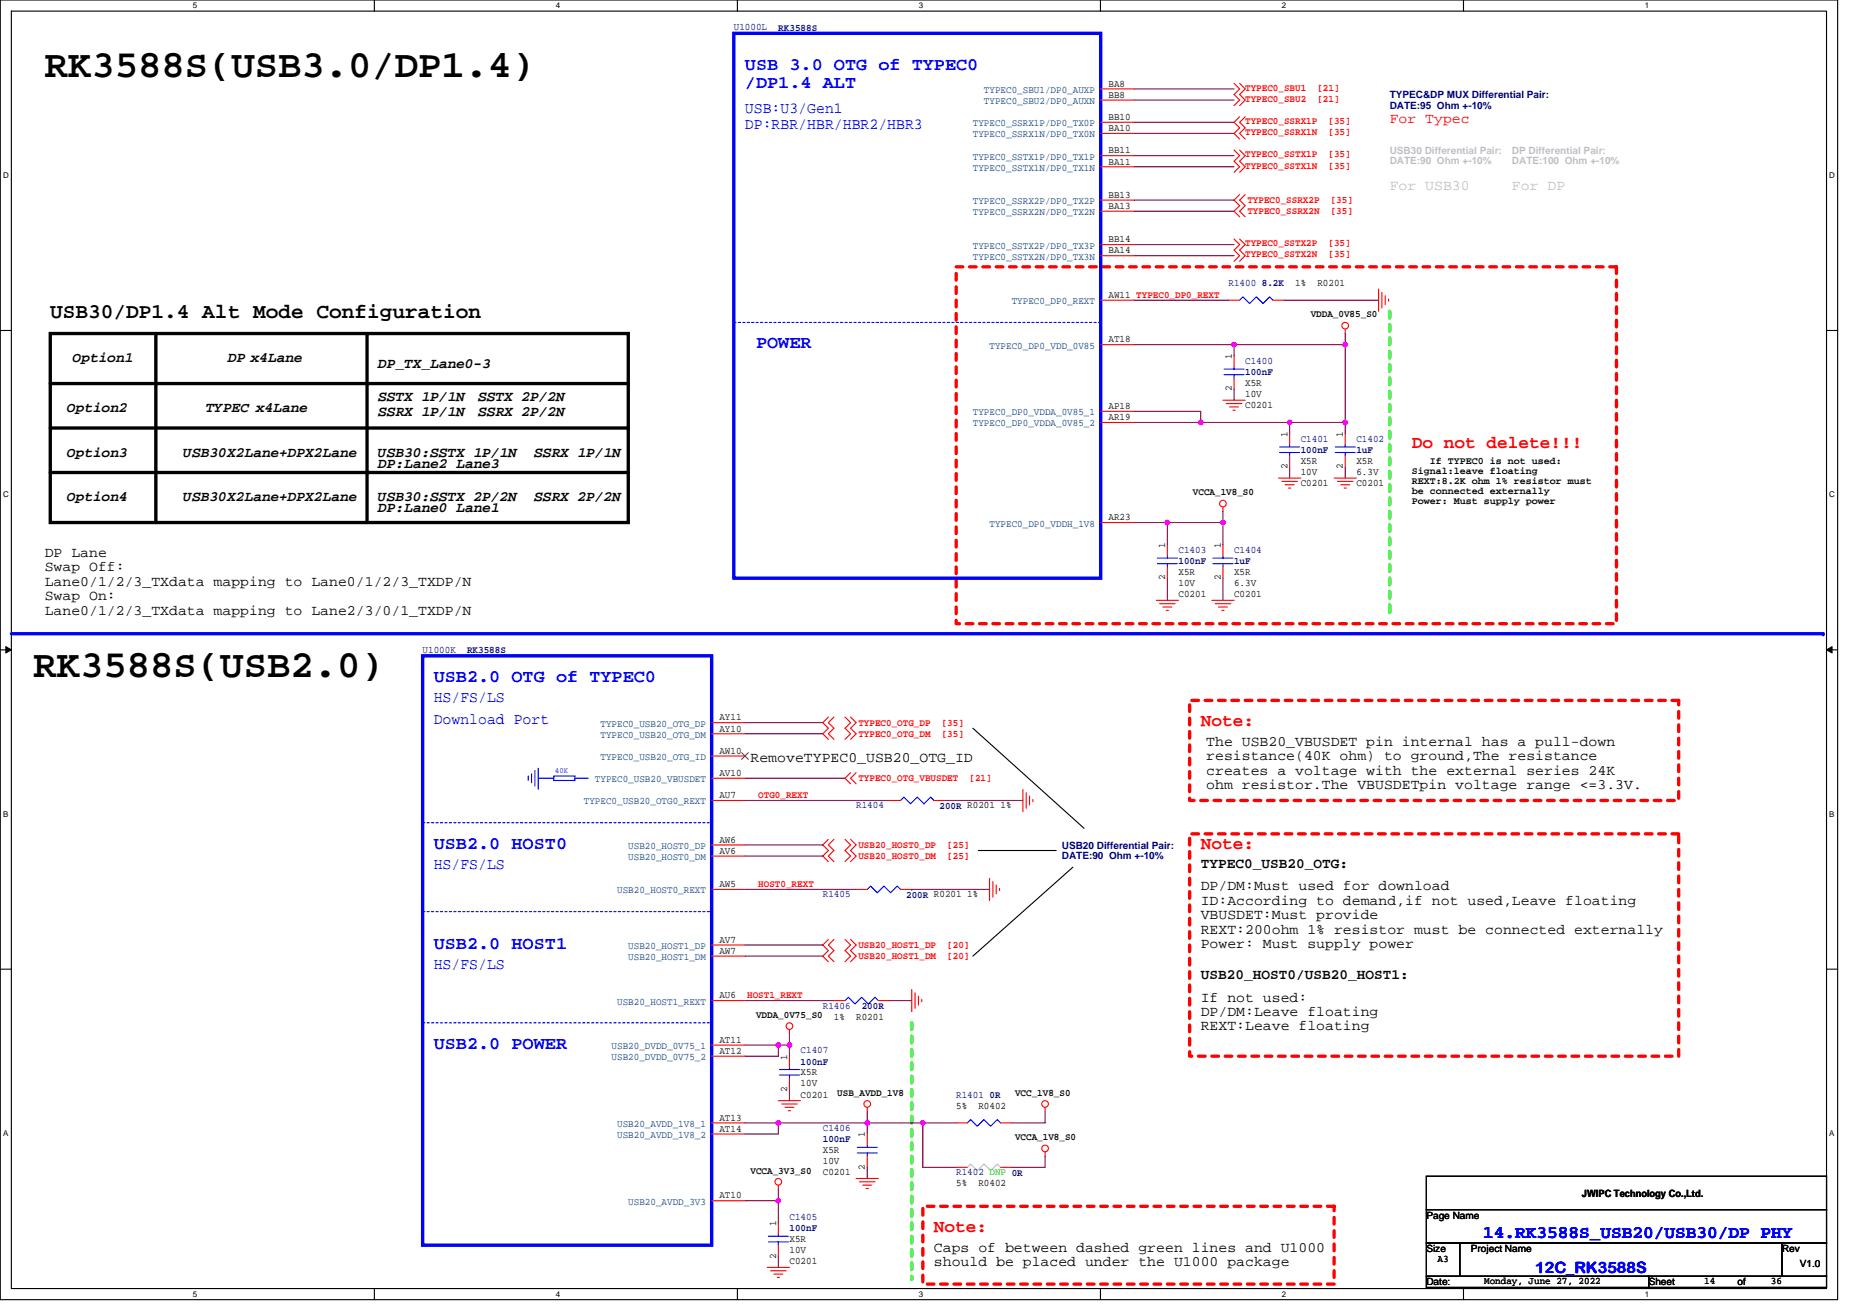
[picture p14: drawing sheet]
<svg xmlns="http://www.w3.org/2000/svg" width="297mm" height="210mm" viewBox="0 0 297 210" stroke-linecap="round" stroke-linejoin="round" font-family="sans-serif">
<defs><g id="words">
<g font-size="6.2">
<text x="7.2" y="12.3">RK3588S(USB3.0/DP1.4)</text>
<text x="5.4" y="108.3">RK3588S(USB2.0)</text>
</g>
<text font-size="3.4" x="8" y="50.8">USB30/DP1.4 Alt Mode Configuration</text>
<g font-size="2.8" fill="#00f">
<text x="119.2" y="11.3">USB 3.0 OTG of TYPEC0</text>
<text x="119.2" y="14.1">/DP1.4 ALT</text>
<text x="120.9" y="55.7">POWER</text>
<text x="69.4" y="109">USB2.0 OTG of TYPEC0</text>
<text x="69.4" y="135.7">USB2.0 HOST0</text>
<text x="69.4" y="151.7">USB2.0 HOST1</text>
<text x="69.4" y="167.7">USB2.0 POWER</text>
<text x="237.2" y="197.9">14.RK3588S_USB20/USB30/DP PHY</text>
</g>
<g font-size="2.8" fill="#f00">
<text x="225.8" y="71.7">Do not delete!!!</text>
<text x="192.1" y="116.2">Note:</text>
<text x="192.1" y="135.7">Note:</text>
<text x="149.4" y="197.1">Note:</text>
</g>
<g font-size="2.5" fill="#00f">
<text x="119.2" y="18.1">USB:U3/Gen1</text>
<text x="119.2" y="20.6">DP:RBR/HBR/HBR2/HBR3</text>
<text x="69.4" y="112.3">HS/FS/LS</text>
<text x="69.4" y="115.9">Download Port</text>
<text x="69.4" y="139">HS/FS/LS</text>
<text x="69.4" y="155">HS/FS/LS</text>
<text x="245.6" y="203.6">12C_RK3588S</text>
</g>
<text font-size="2.3" fill="#f00" x="222.3" y="19.7">For Typec</text>
<g font-size="2.3" fill="#c0c0c0">
<text x="222.3" y="30.4">For USB30</text>
<text x="241.8" y="30.4">For DP</text>
</g>
<g font-size="2.3">
<text x="11.6" y="57.9">Option1</text>
<text x="36.5" y="57.9">DP x4Lane</text>
<text x="60.5" y="58.8">DP_TX_Lane0-3</text>
<text x="10.7" y="65.9">Option2</text>
<text x="32.9" y="65.9">TYPEC x4Lane</text>
<text x="60.5" y="64.2">SSTX 1P/1N</text>
<text x="76.5" y="64.2">SSTX 2P/2N</text>
<text x="60.5" y="66.5">SSRX 1P/1N</text>
<text x="76.5" y="66.5">SSRX 2P/2N</text>
<text x="10.7" y="73">Option3</text>
<text x="29.4" y="73">USB30X2Lane+DPX2Lane</text>
<text x="60.5" y="73">USB30:SSTX 1P/1N</text>
<text x="60.5" y="74.8">DP:Lane2 Lane3</text>
<text x="85.5" y="73">SSRX 1P/1N</text>
<text x="10.7" y="80.2">Option4</text>
<text x="29.4" y="80.2">USB30X2Lane+DPX2Lane</text>
<text x="60.5" y="80.2">USB30:SSTX 2P/2N</text>
<text x="60.5" y="81.9">DP:Lane0 Lane1</text>
<text x="85.4" y="80.2">SSRX 2P/2N</text>
<text x="7.2" y="89">DP Lane</text>
<text x="7.2" y="91.4">Swap Off:</text>
<text x="7.2" y="93.7">Lane0/1/2/3_TXdata mapping to Lane0/1/2/3_TXDP/N</text>
<text x="7.2" y="96">Swap On:</text>
<text x="7.2" y="98.3">Lane0/1/2/3_TXdata mapping to Lane2/3/0/1_TXDP/N</text>
<text x="193" y="119.3">The USB20_VBUSDET pin internal has a pull-down</text>
<text x="120.1" y="121.9">RemoveTYPEC0_USB20_OTG_ID</text>
<text x="193" y="121.6">resistance(40K ohm) to ground,The resistance</text>
<text x="193" y="123.9">creates a voltage with the external series 24K</text>
<text x="193" y="126.2">ohm resistor.The VBUSDETpin voltage range &lt;=3.3V.</text>
<text x="192.1" y="138.8">TYPEC0_USB20_OTG:</text>
<text x="192.1" y="142.4">DP/DM:Must used for download</text>
<text x="192.1" y="144.7">ID:According to demand,if not used,Leave floating</text>
<text x="192.1" y="147">VBUSDET:Must provide</text>
<text x="192.1" y="149.3">REXT:200ohm 1% resistor must be connected externally</text>
<text x="192.1" y="151.6">Power: Must supply power</text>
<text x="192.1" y="156.6">USB20_HOST0/USB20_HOST1:</text>
<text x="192.1" y="160.2">If not used:</text>
<text x="192.1" y="162.5">DP/DM:Leave floating</text>
<text x="192.1" y="164.8">REXT:Leave floating</text>
<text x="149.4" y="200.2">Caps of between dashed green lines and U1000</text>
<text x="149.4" y="202.5">should be placed under the U1000 package</text>
</g>
<g font-size="1.6" fill="#000080">
<text x="117.4" y="4.8">U1000L</text>
<text x="124.5" y="4.9">RK3588S</text>
<text x="222.3" y="15.7">TYPEC&amp;DP MUX Differential Pair:</text>
<text x="222.3" y="17.4">DATE:95 Ohm +-10%</text>
<text x="196.5" y="45.7">R1400</text>
<text x="201.8" y="45.8">8.2K</text>
<text x="199.2" y="58.2">C1400</text>
<text x="199.2" y="60">100nF</text>
<text x="208.1" y="70.6">C1401</text>
<text x="217" y="70.6">C1402</text>
<text x="208.1" y="72.5">100nF</text>
<text x="217" y="72.5">1uF</text>
<text x="188.5" y="88.4">C1403</text>
<text x="197.4" y="88.4">C1404</text>
<text x="188.5" y="90.2">100nF</text>
<text x="197.4" y="90.2">1uF</text>
<text x="67.6" y="104.4">U1000K</text>
<text x="74.7" y="104.5">RK3588S</text>
<text x="136.9" y="129.3">R1404</text>
<text x="150.3" y="129.4">200R R0201 1%</text>
<text x="169.8" y="135.7">USB20 Differential Pair:</text>
<text x="169.8" y="137.4">DATE:90 Ohm +-10%</text>
<text x="131.6" y="143.5">R1405</text>
<text x="144.9" y="143.6">200R R0201 1%</text>
<text x="131.6" y="161.3">R1406</text>
<text x="137.8" y="161.4">200R</text>
<text x="128.1" y="168.4">C1407</text>
<text x="128.1" y="170.3">100nF</text>
<text x="152.9" y="175.5">R1401</text>
<text x="158.3" y="175.6">0R</text>
<text x="131.6" y="180.9">C1406</text>
<text x="131.6" y="182.7">100nF</text>
<text x="152.9" y="188">R1402 DNP 0R</text>
<text x="126.3" y="195.1">C1405</text>
<text x="126.3" y="196.9">100nF</text>
</g>
<g font-size="1.6" fill="#004080">
<text x="157.4" y="14.9">TYPEC0_SBU1/DP0_AUXP</text>
<text x="157.4" y="16.6">TYPEC0_SBU2/DP0_AUXN</text>
<text x="155.6" y="20.2">TYPEC0_SSRX1P/DP0_TX0P</text>
<text x="155.6" y="22">TYPEC0_SSRX1N/DP0_TX0N</text>
<text x="155.6" y="25.5">TYPEC0_SSTX1P/DP0_TX1P</text>
<text x="155.6" y="27.3">TYPEC0_SSTX1N/DP0_TX1N</text>
<text x="155.6" y="32.6">TYPEC0_SSRX2P/DP0_TX2P</text>
<text x="155.6" y="34.4">TYPEC0_SSRX2N/DP0_TX2N</text>
<text x="155.6" y="39.8">TYPEC0_SSTX2P/DP0_TX3P</text>
<text x="155.6" y="41.5">TYPEC0_SSTX2N/DP0_TX3N</text>
<text x="161.8" y="48.6">TYPEC0_DP0_REXT</text>
<text x="158.3" y="55.8">TYPEC0_DP0_VDD_0V85</text>
<text x="155.6" y="66.4">TYPEC0_DP0_VDDA_0V85_1</text>
<text x="155.6" y="68.2">TYPEC0_DP0_VDDA_0V85_2</text>
<text x="158.3" y="84.2">TYPEC0_DP0_VDDH_1V8</text>
<text x="96.1" y="116.2">TYPEC0_USB20_OTG_DP</text>
<text x="96.1" y="118">TYPEC0_USB20_OTG_DM</text>
<text x="95.2" y="125.1">TYPEC0_USB20_VBUSDET</text>
<text x="96.1" y="121.5">TYPEC0_USB20_OTG_ID</text>
<text x="93.4" y="128.7">TYPEC0_USB20_OTG0_REXT</text>
<text x="100.5" y="135.8">USB20_HOST0_DP</text>
<text x="100.5" y="137.5">USB20_HOST0_DM</text>
<text x="98.7" y="142.9">USB20_HOST0_REXT</text>
<text x="100.5" y="151.8">USB20_HOST1_DP</text>
<text x="100.5" y="153.5">USB20_HOST1_DM</text>
<text x="98.7" y="160.7">USB20_HOST1_REXT</text>
<text x="97.8" y="167.8">USB20_DVDD_0V75_1</text>
<text x="97.8" y="169.6">USB20_DVDD_0V75_2</text>
<text x="98.7" y="180.2">USB20_AVDD_1V8_1</text>
<text x="98.7" y="182">USB20_AVDD_1V8_2</text>
<text x="100.5" y="192.7">USB20_AVDD_3V3</text>
</g>
<g font-size="1.6">
<text x="177.3" y="13.9">BA8</text>
<text x="177.3" y="15.6">BB8</text>
<text x="177.3" y="19.2">BB10</text>
<text x="177.3" y="21">BA10</text>
<text x="177.3" y="24.5">BB11</text>
<text x="177.3" y="26.3">BA11</text>
<text x="177.3" y="31.6">BB13</text>
<text x="177.3" y="33.4">BA13</text>
<text x="177.3" y="38.8">BB14</text>
<text x="177.3" y="40.5">BA14</text>
<text x="177.3" y="47.6">AW11 TYPEC0_DP0_REXT</text>
<text x="207.2" y="45.7">1%</text>
<text x="210.7" y="45.7">R0201</text>
<text x="209.7" y="50.8">VDDA_0V85_S0</text>
<text x="177.3" y="54.8">AT18</text>
<text x="197" y="57.4" transform="rotate(-90 197 57.4)">1</text>
<text x="177.3" y="65.4">AP18</text>
<text x="197" y="62.6" transform="rotate(-90 197 62.6)">2</text>
<text x="199.2" y="65.3">C0201</text>
<text x="199.2" y="61.7">X5R</text>
<text x="199.2" y="63.5">10V</text>
<text x="177.3" y="67.2">AR19</text>
<text x="205.9" y="69.9" transform="rotate(-90 205.9 69.9)">1</text>
<text x="214.8" y="69.9" transform="rotate(-90 214.8 69.9)">1</text>
<text x="205.9" y="75" transform="rotate(-90 205.9 75)">2</text>
<text x="208.1" y="77.7">C0201</text>
<text x="208.1" y="74.2">X5R</text>
<text x="208.1" y="76">10V</text>
<text x="214.8" y="75" transform="rotate(-90 214.8 75)">2</text>
<text x="217" y="77.7">C0201</text>
<text x="217" y="74.2">X5R</text>
<text x="217" y="76">6.3V</text>
<text x="225.8" y="75.8">Signal:leave floating</text>
<text x="225.8" y="77.4">REXT:8.2K ohm 1% resistor must</text>
<text x="228.7" y="74.2">If TYPEC0 is not used:</text>
<text x="177.3" y="83.2">AR23</text>
<text x="190.8" y="79.2">VCCA_1V8_S0</text>
<text x="225.8" y="79">be connected externally</text>
<text x="225.8" y="80.6">Power: Must supply power</text>
<text x="186.4" y="87.7" transform="rotate(-90 186.4 87.7)">1</text>
<text x="195.3" y="87.7" transform="rotate(-90 195.3 87.7)">1</text>
<text x="186.4" y="92.8" transform="rotate(-90 186.4 92.8)">2</text>
<text x="188.5" y="95.5">C0201</text>
<text x="188.5" y="92">X5R</text>
<text x="188.5" y="93.7">10V</text>
<text x="195.3" y="92.8" transform="rotate(-90 195.3 92.8)">2</text>
<text x="197.4" y="95.5">C0201</text>
<text x="197.4" y="92">X5R</text>
<text x="197.4" y="93.7">6.3V</text>
<text x="115.1" y="115.2">AY11</text>
<text x="115.1" y="117">AY10</text>
<text x="115.1" y="120.5">AW10</text>
<text x="115.1" y="124.1">AV10</text>
<text x="115.1" y="127.7">AU7</text>
<text x="115.1" y="134.8">AW6</text>
<text x="115.1" y="136.5">AV6</text>
<text x="115.1" y="141.9">AW5</text>
<text x="115.1" y="150.8">AV7</text>
<text x="115.1" y="152.5">AW7</text>
<text x="115.1" y="159.7">AU6</text>
<text x="115.1" y="166.8">AT11</text>
<text x="120.9" y="162.8">VDDA_0V75_S0</text>
<text x="133.4" y="163.1">1%</text>
<text x="136.9" y="163.1">R0201</text>
<text x="115.1" y="168.5">AT12</text>
<text x="125.9" y="169.4" transform="rotate(-90 125.9 169.4)">1</text>
<text x="128.1" y="172">X5R</text>
<text x="128.1" y="173.7">10V</text>
<text x="115.1" y="179.2">AT13</text>
<text x="125.9" y="174.6" transform="rotate(-90 125.9 174.6)">2</text>
<text x="128.1" y="175.5">C0201</text>
<text x="133.9" y="175.2">USB_AVDD_1V8</text>
<text x="152.9" y="177.3">5%</text>
<text x="156.5" y="177.3">R0402</text>
<text x="162.4" y="175.2">VCC_1V8_S0</text>
<text x="115.1" y="181">AT14</text>
<text x="131.6" y="184.4">X5R</text>
<text x="138.4" y="181.9" transform="rotate(-90 138.4 181.9)">1</text>
<text x="162.4" y="182.3">VCCA_1V8_S0</text>
<text x="115.1" y="191.7">AT10</text>
<text x="120.1" y="187.7">VCCA_3V3_S0</text>
<text x="131.6" y="188">C0201</text>
<text x="131.6" y="186.2">10V</text>
<text x="138.4" y="187" transform="rotate(-90 138.4 187)">2</text>
<text x="152.9" y="189.7">5%</text>
<text x="156.5" y="189.7">R0402</text>
<text x="253" y="191.4">JWIPC Technology Co.,Ltd.</text>
<text x="124.1" y="196.1" transform="rotate(-90 124.1 196.1)">1</text>
<text x="228.2" y="194.9">Page Name</text>
<text x="124.1" y="201.3" transform="rotate(-90 124.1 201.3)">2</text>
<text x="126.3" y="202.2">C0201</text>
<text x="126.3" y="198.6">X5R</text>
<text x="126.3" y="200.4">10V</text>
<text x="228.2" y="200.2">Size</text>
<text x="229.9" y="201.8">A3</text>
<text x="235.3" y="200.2">Project Name</text>
<text x="285.1" y="200.2">Rev</text>
<text x="287.9" y="202.7">V1.0</text>
<text x="228.2" y="205.5">Date:</text>
<text x="237.4" y="205.4">Monday, June 27, 2022</text>
<text x="263.7" y="205.5">Sheet</text>
<text x="272.6" y="205.4">14</text>
<text x="277.9" y="205.5">of</text>
<text x="283.3" y="205.4">36</text>
</g>
<g font-size="1.6" fill="#f00">
<text x="199.2" y="14.5">TYPEC0_SBU1</text>
<text x="199.2" y="16.3">TYPEC0_SBU2</text>
<text x="210.7" y="14.5">[21]</text>
<text x="210.7" y="16.3">[21]</text>
<text x="199.2" y="19.8">TYPEC0_SSRX1P</text>
<text x="199.2" y="21.6">TYPEC0_SSRX1N</text>
<text x="212.5" y="19.8">[35]</text>
<text x="212.5" y="21.6">[35]</text>
<text x="199.2" y="25.2">TYPEC0_SSTX1P</text>
<text x="199.2" y="26.9">TYPEC0_SSTX1N</text>
<text x="212.5" y="25.2">[35]</text>
<text x="212.5" y="26.9">[35]</text>
<text x="199.5" y="32.5">TYPEC0_SSRX2P</text>
<text x="199.5" y="34.2">TYPEC0_SSRX2N</text>
<text x="212.9" y="32.5">[35]</text>
<text x="212.9" y="34.2">[35]</text>
<text x="199.2" y="39.4">TYPEC0_SSTX2P</text>
<text x="199.2" y="41.2">TYPEC0_SSTX2N</text>
<text x="212.5" y="39.4">[35]</text>
<text x="212.5" y="41.2">[35]</text>
<text x="137.3" y="116">TYPEC0_OTG_DP</text>
<text x="137.3" y="117.8">TYPEC0_OTG_DM</text>
<text x="150.6" y="116">[35]</text>
<text x="150.6" y="117.8">[35]</text>
<text x="137.3" y="124.9">TYPEC0_OTG_VBUSDET</text>
<text x="155.1" y="124.9">[21]</text>
<text x="121.3" y="127.6">OTG0_REXT</text>
<text x="137.3" y="135.6">USB20_HOST0_DP</text>
<text x="137.3" y="137.4">USB20_HOST0_DM</text>
<text x="151.5" y="135.6">[25]</text>
<text x="151.5" y="137.4">[25]</text>
<text x="121.3" y="141.9">HOST0_REXT</text>
<text x="137.3" y="151.6">USB20_HOST1_DP</text>
<text x="137.3" y="153.4">USB20_HOST1_DM</text>
<text x="151.5" y="151.6">[20]</text>
<text x="151.5" y="153.4">[20]</text>
<text x="119.5" y="159.6">HOST1_REXT</text>
</g>
<g font-size="1.6" fill="#c0c0c0">
<text x="222.3" y="24.6">USB30 Differential Pair:</text>
<text x="222.3" y="26.3">DATE:90 Ohm +-10%</text>
<text x="241.8" y="24.6">DP Differential Pair:</text>
<text x="241.8" y="26.3">DATE:100 Ohm +-10%</text>
</g>
<g font-size="1.3">
<text x="30.8" y="1.3">5</text>
<text x="88.9" y="1.3">4</text>
<text x="147" y="1.3">3</text>
<text x="205.1" y="1.3">2</text>
<text x="263.1" y="1.3">1</text>
<text x=".5" y="28.5">D</text>
<text x="292.6" y="28.5">D</text>
<text x=".5" y="79.5">C</text>
<text x="292.6" y="79.5">C</text>
<text x=".5" y="130.6">B</text>
<text x="292.6" y="130.6">B</text>
<text x=".5" y="181.7">A</text>
<text x="292.6" y="181.7">A</text>
<text x="30.8" y="207.4">5</text>
<text x="88.9" y="207.4">4</text>
<text x="147" y="207.4">3</text>
<text x="205.1" y="207.4">2</text>
<text x="263.1" y="207.4">1</text>
</g>
<text font-size="1.2" fill="#00f" x="88.8" y="123.7">40K</text>
</g></defs>
<path d="M0 0h293.9v207.8h-293.9zM1.8 1.8h290.4v204.3h-290.4z" fill="none" stroke="#000" stroke-width=".18"/>
<g fill="#fff">
<path d="M30.8 .2h.8v1.4h-.8z"/>
<path d="M30.8 206.2h.8v1.5h-.8z"/>
</g>
<path d="M59.9 0v1.8M59.9 206.1v1.7" fill="none" stroke="#000" stroke-width=".18"/>
<g fill="#fff">
<path d="M88.9 .2h.7v1.4h-.7z"/>
<path d="M88.9 206.2h.7v1.5h-.7z"/>
</g>
<path d="M118 0v1.8M118 206.1v1.7" fill="none" stroke="#000" stroke-width=".18"/>
<g fill="#fff">
<path d="M147 .2h.7v1.4h-.7z"/>
<path d="M147 206.2h.7v1.5h-.7z"/>
</g>
<path d="M176 0v1.8M176 206.1v1.7" fill="none" stroke="#000" stroke-width=".18"/>
<g fill="#fff">
<path d="M205.1 .2h.7v1.4h-.7z"/>
<path d="M205.1 206.2h.7v1.5h-.7z"/>
</g>
<path d="M234.1 0v1.8M234.1 206.1v1.7" fill="none" stroke="#000" stroke-width=".18"/>
<g fill="#fff">
<path d="M263.1 .2h.7v1.4h-.7z"/>
<path d="M263.1 206.2h.7v1.5h-.7z"/>
<path d="M.5 27.3h.9v1.4h-.9z"/>
<path d="M292.6 27.3h.9v1.4h-.9z"/>
<path d="M.5 78.4h.9v1.4h-.9z"/>
<path d="M292.6 78.4h.9v1.4h-.9z"/>
</g>
<path d="M0 52.9h1.8M292.2 52.9h1.7" fill="none" stroke="#000" stroke-width=".18"/>
<g fill="#fff">
<path d="M.5 129.5h.8v1.4h-.8z"/>
<path d="M292.6 129.5h.9v1.4h-.9z"/>
</g>
<path d="M0 103.9h1.8M292.2 103.9h1.7" fill="none" stroke="#000" stroke-width=".18"/>
<path d="M.9 103.4l.9 .5-.9 .5zM292.2 103.9l.9-.5v1z" fill="#000"/>
<path d="M.9 103.4l.9 .5-.9 .5zM292.2 103.9l.9-.5v1z" fill="none" stroke="#000" stroke-width=".16"/>
<g fill="#fff">
<path d="M.5 180.5h.8v1.5h-.8z"/>
<path d="M292.6 180.5h.9v1.5h-.9z"/>
</g>
<path d="M0 155h1.8M292.2 155h1.7" fill="none" stroke="#000" stroke-width=".18"/>
<path d="M1.8 101.3h289.8" fill="none" stroke="#00f" stroke-width=".53"/>
<circle cx="291.6" cy="101.3" r=".27" fill="#00f"/>
<path d="M8 53.3h92.5v30.3h-92.5zM24.9 53.3v30.3M58.7 53.3v30.3M8 68.5h92.5M8 75.6h92.5M8 61.3h92.5" fill="none" stroke="#000" stroke-width=".53"/>
<path d="M152.9 42.7h105.7v57h-105.7zM190.3 112h78.2v16h-78.2zM190.3 133.3h78.2v35.6h-78.2zM147.6 192.9h65.8v12.5h-65.8z" fill="none" stroke="#f00" stroke-width=".53" stroke-dasharray="1.1 1.1"/>
<path d="M222.3 49.8v48M222.3 97.8h.1M145.8 163.6v40.9M145.8 204.5h.1" fill="none" stroke="#0f0" stroke-width=".53" stroke-dasharray="1.1 1.1"/>
<path d="M155.6 116.5l17.8 16M156.5 136h12.4M171.6 138.7l-16 14.2M228.2 188.1h64v5.3h-64zM228.2 193.4h64v5.4h-64zM228.2 198.8h5.3v5.3h-5.3zM233.5 198.8h51.6v5.3h-51.6zM285.1 198.8h7.1v5.3h-7.1zM228.2 204.1h35.5v1.8h-35.5zM263.7 204.1h28.5v1.8h-28.5z" fill="none" stroke="#000" stroke-width=".18"/>
<g fill="none" stroke="#f00" stroke-width=".18">
<path d="M176.1 14.2h5.3M176.1 16h5.3M176.1 19.6h5.3M197.4 13.3l.9 .9-.9 .9 .9 .9-.9 .9M198.3 13.3l.9 .9-.9 .9 .9 .9-.9 .9M198.3 18.7l-.9 .9 .9 .8-.9 .9 .9 .9M199.2 18.7l-.9 .9 .9 .8-.9 .9 .9 .9M176.1 21.3h5.3M176.1 24.9h5.3M176.1 26.7h5.3M176.1 32h5.3M176.1 33.8h5.3"/>
<path d="M176.1 39.1h5.3M197.4 24l.9 .9-.9 .9 .9 .9-.9 .9M197.4 38.2l.9 .9-.9 .9 .9 .9-.9 .9M198.3 24l.9 .9-.9 .9 .9 .9-.9 .9M198.3 38.2l.9 .9-.9 .9 .9 .9-.9 .9M198.3 31.1l-.9 .9 .9 .9-.9 .9 .9 .9M199.2 31.1l-.9 .9 .9 .9-.9 .9 .9 .9M176.1 40.9h5.3M176.1 48h5.3M176.1 55.1h5.3M196.5 48h1.8M197.4 56.9v1.8"/>
<path d="M203.6 48h1.8M215.2 52.6v.7M220.5 46.2v3.6M221 46.8v2.5M221.6 47.3v1.4M222.1 47.8v.4M176.1 65.8h5.3M176.1 67.6h5.3M195.6 64h3.6M196.2 64.5h2.4M196.7 65.1h1.4M197.2 65.6h.4"/>
<path d="M197.4 60.5v1.7M204.5 76.5h3.6M205 77h2.5M205.6 77.5h1.4M206.1 78.1h.4M206.3 69.3v1.8M206.3 72.9v1.8M213.4 76.5h3.6M213.9 77h2.5M214.5 77.5h1.4M215 78.1h.4M215.2 69.3v1.8"/>
<path d="M215.2 72.9v1.8M176.1 83.6h5.3M185 96h3.5M185.5 96.5h2.5M186 97.1h1.4M186.6 97.6h.3M186.7 87.1v1.8M186.7 90.7v1.8M193.8 96h3.6M194.4 96.5h2.5M194.9 97.1h1.4M195.4 97.6h.4"/>
<path d="M195.6 81.1v.7M195.6 87.1v1.8M195.6 90.7v1.8M113.8 115.6h5.4M113.8 117.3h5.4M132.5 114.7l-.9 .9 .9 .9-.9 .8 .9 .9M133.4 114.7l-.9 .9 .9 .9-.9 .8 .9 .9M135.2 114.7l.9 .9-.9 .9 .9 .8-.9 .9M136.1 114.7l.8 .9-.8 .9 .8 .8-.8 .9M113.8 135.1h5.4M113.8 136.9h5.4M113.8 120.9h5.4"/>
<path d="M113.8 124.5h5.4M113.8 128h5.4M132.5 134.2l-.9 .9 .9 .9-.9 .9 .9 .9M133.4 134.2l-.9 .9 .9 .9-.9 .9 .9 .9M135.2 134.2l.9 .9-.9 .9 .9 .9-.9 .9M136.1 123.6l-.9 .9 .9 .8M136.1 134.2l.8 .9-.8 .9 .8 .9-.8 .9M136.9 123.6l-.8 .9 .8 .8M142.3 128h1.8M149.4 128h1.8M163.6 126.2v3.6M164.1 126.8v2.5"/>
<path d="M164.7 127.3v1.4M165.2 127.8v.4M113.8 142.2h5.4M113.8 151.1h5.4M113.8 152.9h5.4M132.5 150.2l-.9 .9 .9 .9-.9 .9 .9 .9M133.4 150.2l-.9 .9 .9 .9-.9 .9 .9 .9M135.2 150.2l.9 .9-.9 .9 .9 .9-.9 .9M136.1 150.2l.8 .9-.8 .9 .8 .9-.8 .9M136.9 142.2h1.8M144.1 142.2h1.7M145.8 158.2v3.6"/>
<path d="M146.4 158.8v2.5M146.9 159.3v1.4M147.4 159.8v.4M158.3 140.5v3.5M158.8 141v2.5M159.3 141.5v1.5M159.9 142.1v.3M113.8 167.1h5.4M113.8 168.9h5.4M113.8 179.6h5.4M113.8 160h5.4M124.5 176h3.6"/>
<path d="M125 176.6h2.5M125.6 177.1h1.4M126.1 177.6h.4M126.3 168.9v1.8M126.3 172.5v1.7M126.3 164.6v.8M133.4 160h1.8M138.7 177.1v.7M140.5 160h1.8M152.9 179.6h1.8M160.1 179.6h1.7M167.2 177.1v.7"/>
<path d="M113.8 181.4h5.4M113.8 192h5.4M124.5 189.5v.7M124.5 195.6v1.8M124.5 199.1v1.8M136.9 188.5h3.6M137.5 189h2.5M138 189.5h1.4M138.5 190.1h.4M138.7 181.4v1.7M138.7 184.9v1.8M152.9 186.7h1.8"/>
<path d="M160.1 186.7h1.7M167.2 184.2v.7M122.7 202.7h3.6M123.3 203.2h2.4M123.8 203.8h1.4M124.3 204.3h.4"/>
<circle cx="215.2" cy="52.1" r=".53"/>
<circle cx="195.6" cy="80.5" r=".53"/>
<circle cx="126.3" cy="164.1" r=".53"/>
<circle cx="138.7" cy="176.6" r=".53"/>
<circle cx="167.2" cy="176.6" r=".53"/>
<circle cx="124.5" cy="189" r=".53"/>
<circle cx="167.2" cy="183.7" r=".53"/>
</g>
<path d="M117.4 5.3h58.7v87.2h-58.7zM67.6 104.9h46.2v94.2h-46.2z" fill="none" stroke="#00f" stroke-width=".53"/>
<path d="M117.4 51.6h58.7M176.1 51.6h.1M67.6 131.6h46.2M113.8 131.6h.1M67.6 145.8h46.2M113.8 145.8h.1M67.6 163.6h46.2M113.8 163.6h.1" fill="none" stroke="#00f" stroke-width=".18" stroke-dasharray=".4 .4"/>
<g fill="none" stroke="#00f" stroke-width=".18">
<path d="M195.8 59.9h3.2M195.8 59h3.2M197.4 58.7v.3M197.4 59.9v.6M198.3 48l.5-.5 1.1 1 1.1-1 1 1 1.1-1 .5 .5M204.7 72.4h3.2M204.7 71.5h3.2M206.3 71.1v.4M206.3 72.4v.5M213.6 72.4h3.2M213.6 71.5h3.2M215.2 71.1v.4"/>
<path d="M215.2 72.4v.5M185.1 90.1h3.2M185.1 89.3h3.2M186.7 88.9v.4M186.7 90.1v.6M194 90.1h3.2M194 89.3h3.2M195.6 88.9v.4M195.6 90.1v.6M84.5 124.1v.7M85 123.7v1.5M85.6 123.2v2.5"/>
<path d="M86.1 124.5h2.5M86.1 122.9v3.3M88.6 124.1h3.4v.7h-3.4zM92 124.5h2.1M144.1 128l.5-.5 1.1 1 1-1 1.1 1 1.1-1 .5 .5M138.7 142.2l.6-.5 1 1.1 1.1-1.1 1.1 1.1 1-1.1 .6 .5M124.7 171.9h3.2M124.7 171h3.2M126.3 170.7v.3M126.3 171.9v.6M135.2 160l.5-.5 1.1 1.1 1-1.1 1.1 1.1 1.1-1.1 .5 .5M154.7 179.6l.6-.6 1 1.1 1.1-1.1 1.1 1.1 1-1.1 .6 .6"/>
<path d="M122.9 198.6h3.2M122.9 197.7h3.2M124.5 197.4v.3M124.5 198.6v.5M137.1 184.4h3.2M137.1 183.5h3.2M138.7 183.1v.4M138.7 184.4v.5"/>
</g>
<path d="M118.6 120.4l1.1 1M119.7 120.4l-1.1 1" fill="none" stroke="#804000" stroke-width=".16"/>
<path d="M154.7 186.7l.6-.5 1 1 1.1-1 1.1 1 1-1 .6 .5" fill="none" stroke="#c0c0c0" stroke-width=".18"/>
<g fill="none" stroke="#800040" stroke-width=".18">
<path d="M181.4 19.6h16M181.4 14.2h16M181.4 16h16M181.4 21.3h16M181.4 24.9h16M181.4 26.7h16M181.4 32h16M181.4 33.8h16M181.4 39.1h16M181.4 55.1h16M181.4 40.9h16M181.4 48h15.1"/>
<path d="M197.4 55.1v1.8M197.4 55.1h17.8M205.4 48h15.1M215.2 53.3v1.8M215.2 55.1v12.5M181.4 65.8h10.7v1.8M181.4 67.6h10.7M192.1 67.6h14.2M197.4 62.2v1.8M206.3 74.7v1.8M206.3 67.6v1.7M206.3 67.6h8.9"/>
<path d="M215.2 67.6v1.7M215.2 74.7v1.8M181.4 83.6h5.3M186.7 92.5v3.5M186.7 83.6v3.5M186.7 83.6h8.9M195.6 81.8v1.8M195.6 83.6v3.5M195.6 92.5v3.5M119.2 115.6h12.4M119.2 117.3h12.4M119.2 135.1h12.4"/>
<path d="M119.2 136.9h12.4M119.2 128h23.1M119.2 124.5h16M151.2 128h12.4M119.2 142.2h17.7M119.2 151.1h12.4M119.2 152.9h12.4M145.8 142.2h.1M145.8 142.2h12.5M119.2 167.1h5.3M119.2 160h14.2M119.2 179.6h5.3"/>
<path d="M126.3 167.1h-1.8v1.8h-5.3M126.3 165.4v1.7M126.3 174.2v1.8M126.3 167.1v1.8M138.7 179.6h-14.2v1.8h-5.3M138.7 177.8v1.8M138.7 179.6v1.8M138.7 179.6h8.9M142.3 160h3.5M147.6 179.6h5.3M147.6 179.6v7.1h5.3M147.6 179.6h.1"/>
<path d="M167.2 177.8v1.8h-5.4M119.2 192h5.3M124.5 190.2v5.4M138.7 186.7v1.8M167.2 184.9v1.8h-5.4M124.5 200.9v1.8"/>
</g>
<g fill="#f0f" stroke="#f0f" stroke-width=".18">
<circle cx="197.4" cy="55.1" r=".35"/>
<circle cx="215.2" cy="67.6" r=".35"/>
<circle cx="124.5" cy="167.1" r=".35"/>
<circle cx="126.3" cy="167.1" r=".35"/>
<circle cx="124.5" cy="192" r=".35"/>
<circle cx="124.5" cy="179.6" r=".35"/>
<circle cx="138.7" cy="179.6" r=".35"/>
<circle cx="195.6" cy="83.6" r=".35"/>
<circle cx="186.7" cy="83.6" r=".35"/>
<circle cx="192.1" cy="67.6" r=".35"/>
<circle cx="206.3" cy="67.6" r=".35"/>
<circle cx="215.2" cy="55.1" r=".35"/>
<circle cx="147.6" cy="179.6" r=".35"/>
</g>
<use href="#words"/>
</svg>
